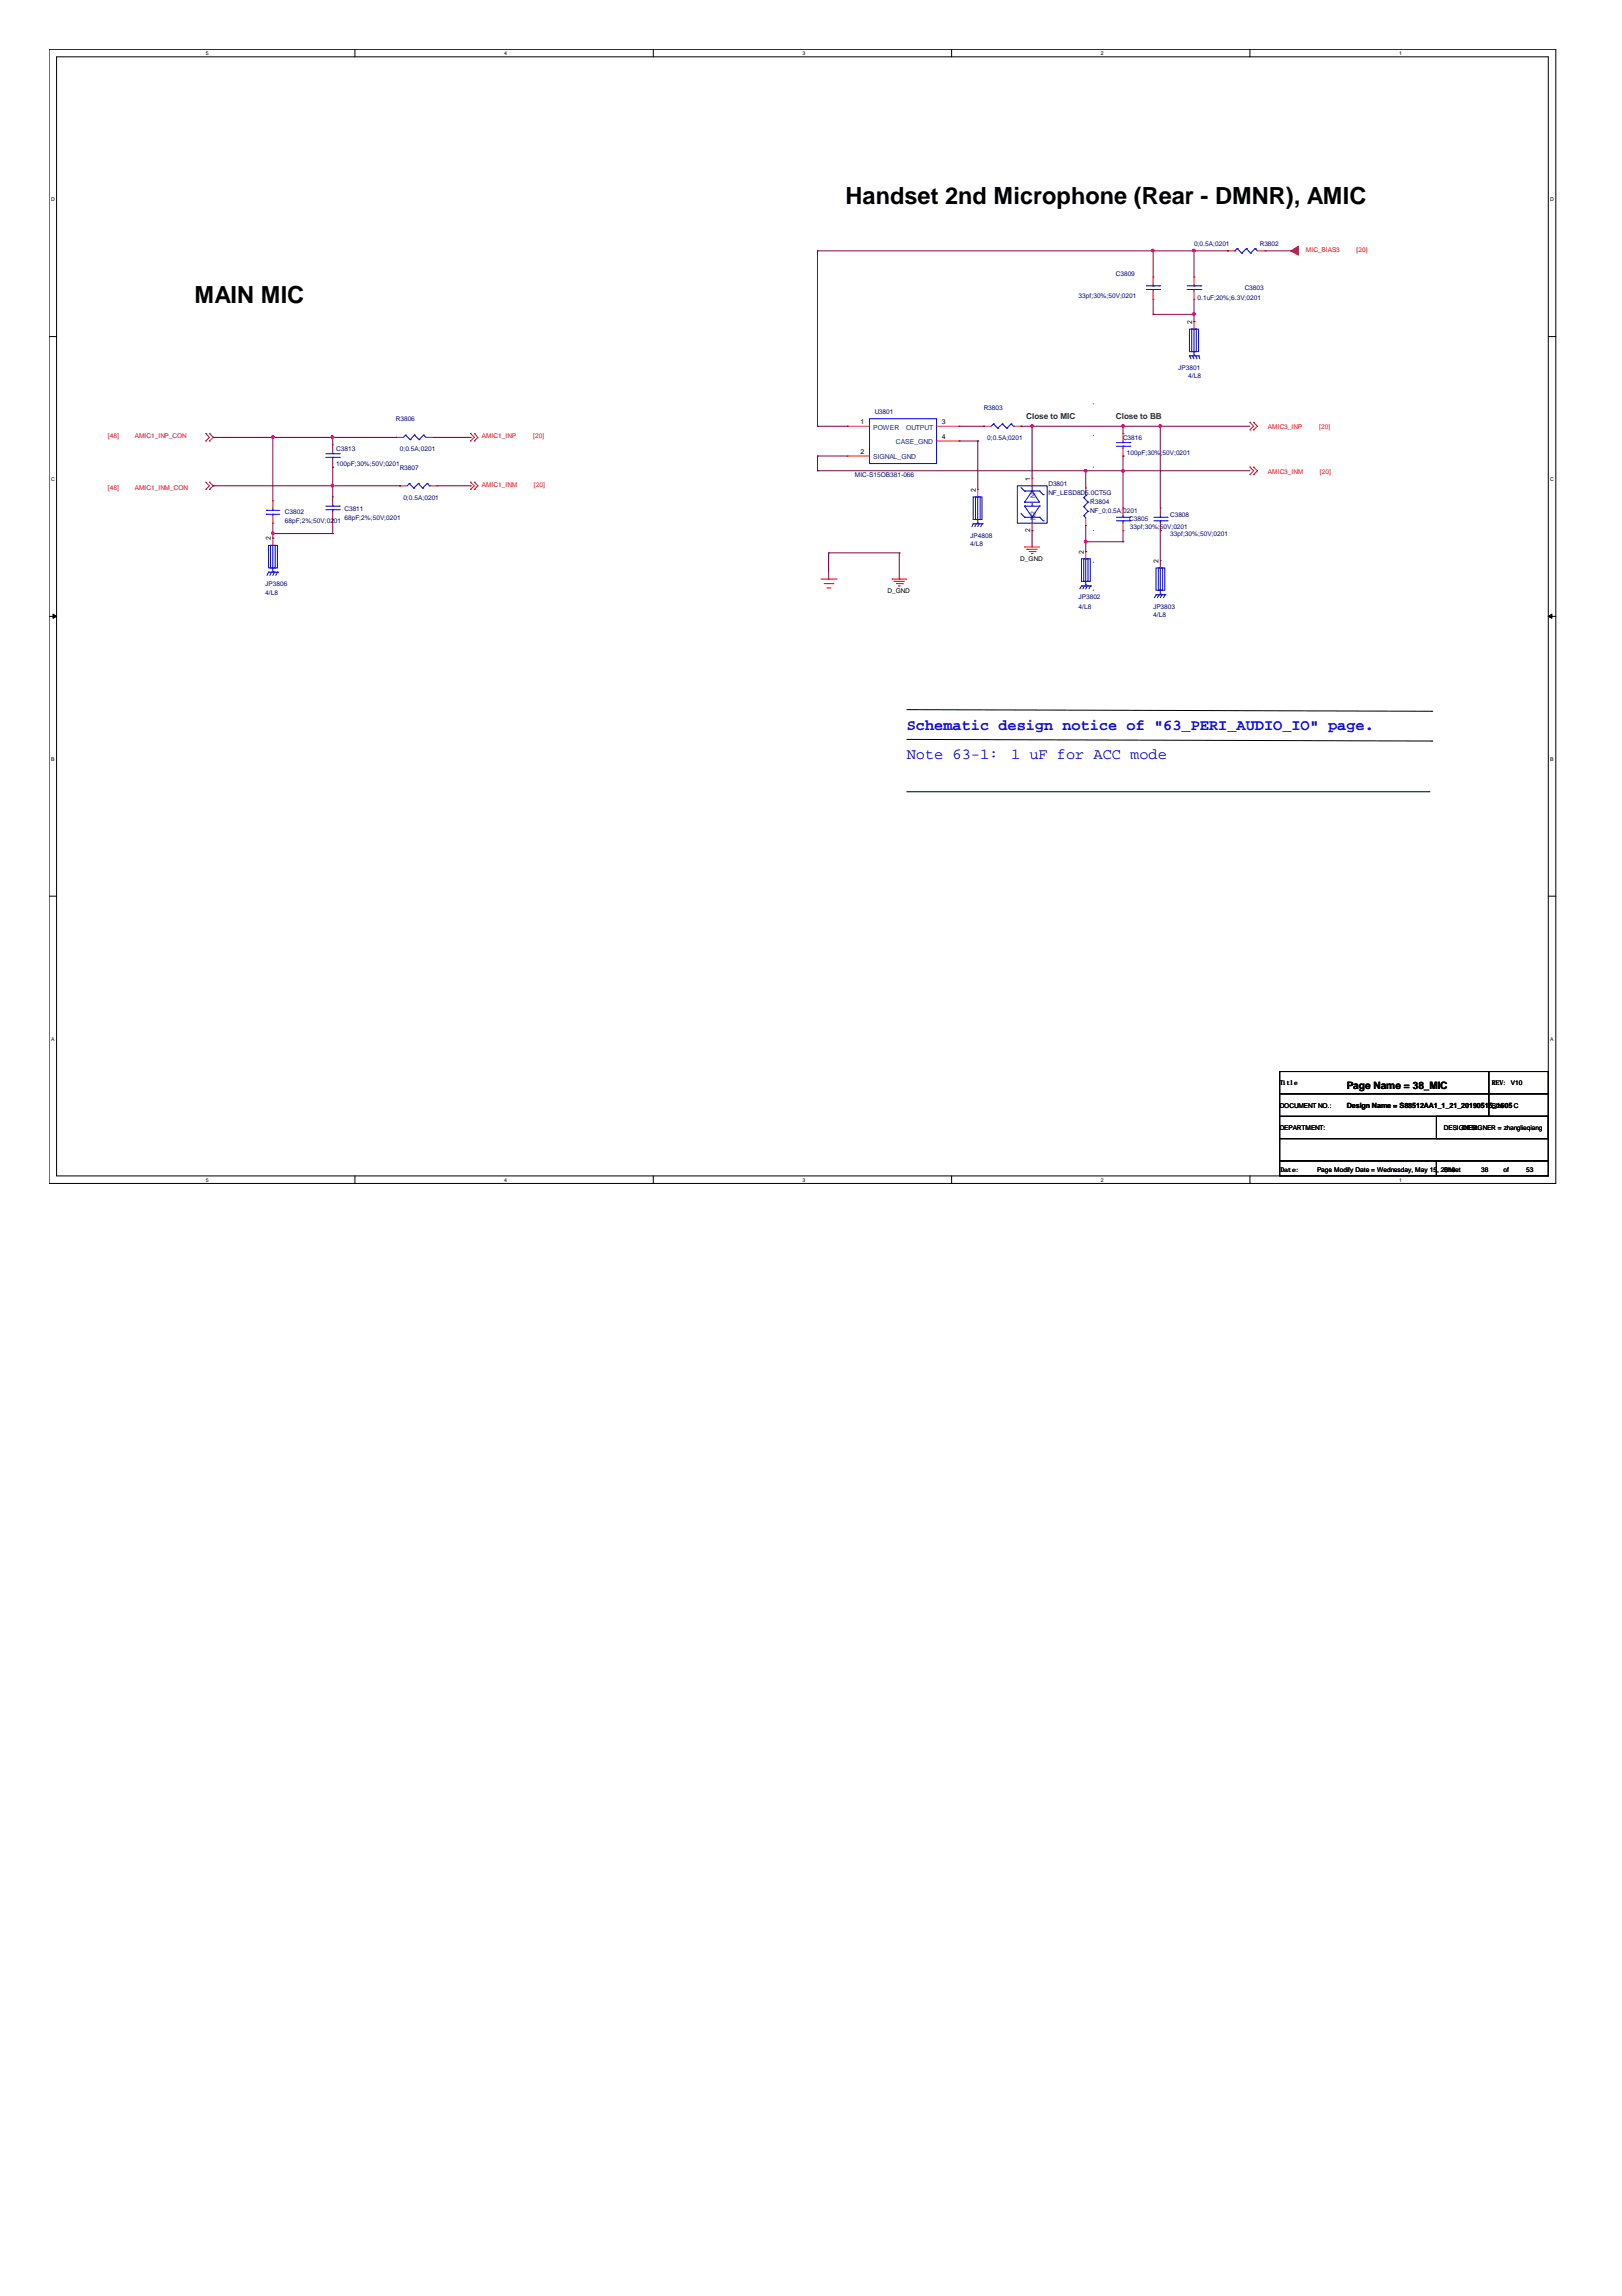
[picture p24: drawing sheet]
<svg xmlns="http://www.w3.org/2000/svg" width="210mm" height="297mm" viewBox="0 0 210 297" stroke-linecap="round" stroke-linejoin="round" font-family="sans-serif">
<defs><g id="words">
<g font-size="3">
<text x="109.4" y="26.4">Handset 2nd Microphone (Rear - DMNR), AMIC</text>
<text x="25.2" y="39.1">MAIN MIC</text>
</g>
<g font-size="2" fill="#00f">
<text x="117.3" y="94.4">Schematic design notice of &quot;63_PERI_AUDIO_IO&quot; page.</text>
<text x="117.3" y="98.2">Note 63-1:</text>
<text x="130.9" y="98.2">1 uF for ACC mode</text>
</g>
<text font-size="1.3" x="174.3" y="140.8">Page Name = 38_MIC</text>
<g font-size="1.1" fill="#008000">
<text x="132.8" y="54.2">Close to MIC</text>
<text x="144.4" y="54.2">Close to BB</text>
</g>
<g font-size=".9">
<text x="154.3" y="41.9" transform="rotate(-90 154.3 41.9)">2</text>
<text x="111.3" y="54.9">1</text>
<text x="111.3" y="58.7">2</text>
<text x="121.9" y="54.9">3</text>
<text x="121.9" y="56.8">4</text>
<text x="126.3" y="63.6" transform="rotate(-90 126.3 63.6)">2</text>
<text x="133.3" y="62.2" transform="rotate(-90 133.3 62.2)">1</text>
<text x="35.1" y="69.9" transform="rotate(-90 35.1 69.9)">2</text>
<text x="133.3" y="68.9" transform="rotate(-90 133.3 68.9)">2</text>
<text x="140.3" y="71.6" transform="rotate(-90 140.3 71.6)">2</text>
<text x="149.9" y="72.8" transform="rotate(-90 149.9 72.8)">2</text>
<text x="174.3" y="143.4">Design Name = S88512AA1_1_21_20190515_1605 C</text>
</g>
<g font-size=".9" fill="#004080">
<text x="113" y="55.6">POWER</text>
<text x="113" y="59.4">SIGNAL_GND</text>
<text x="116" y="57.5">CASE_GND</text>
<text x="117.3" y="55.6">OUTPUT</text>
<text x="134" y="64.5" transform="rotate(-90 134 64.5)">N1</text>
<text x="134" y="67.2" transform="rotate(-90 134 67.2)">N2</text>
</g>
<g font-size=".8" fill="#000080">
<text x="144.4" y="35.7">C3809</text>
<text x="154.5" y="31.8">0;0.5A;0201</text>
<text x="163" y="31.8">R3802</text>
<text x="139.6" y="38.6">33pf;30%;50V;0201</text>
<text x="155" y="38.8">0.1uF;20%;6.3V;0201</text>
<text x="161.1" y="37.6">C3803</text>
<text x="152.5" y="47.8">JP3801</text>
<text x="113.2" y="53.6">U3801</text>
<text x="127.3" y="53">R3803</text>
<text x="153.8" y="49">4/L8</text>
<text x="43.5" y="58.4">C3813</text>
<text x="51.2" y="54.5">R3806</text>
<text x="51.7" y="58.4">0;0.5A;0201</text>
<text x="127.8" y="56.9">0;0.5A;0201</text>
<text x="145.3" y="56.9">C3816</text>
<text x="145.8" y="58.8">100pF;30%</text>
<text x="150.2" y="58.8">;50V;0201</text>
<text x="43.5" y="60.3">100pF;30%;50V;0201</text>
<text x="51.7" y="60.8">R3807</text>
<text x="52.2" y="64.6">0;0.5A;0201</text>
<text x="110.6" y="61.7">MIC-S15OB381-066</text>
<text x="135.7" y="62.9">D3801</text>
<text x="135.7" y="64">NF_LESD8D5.0</text>
<text x="141.1" y="65.2">R</text>
<text x="141.6" y="64">CT5G</text>
<text x="141.7" y="65.2">3804</text>
<text x="36.9" y="66.5">C3802</text>
<text x="36.9" y="67.7">68pF;2%;50V;0201</text>
<text x="44.6" y="66.1">C3811</text>
<text x="44.6" y="67.2">68pF;2%;50V;0201</text>
<text x="125.6" y="69.5">JP4808</text>
<text x="125.6" y="70.7">4/L8</text>
<text x="141.1" y="66.4">N</text>
<text x="141.6" y="66.4">F_0;0.5A;0201</text>
<text x="146.1" y="67.4">C3805</text>
<text x="146.2" y="68.4">33pf;30%;50V;0201</text>
<text x="151.4" y="66.8">C3808</text>
<text x="151.4" y="69.4">33pf;30%;50V;0201</text>
<text x="34.3" y="75.8">JP3806</text>
<text x="34.3" y="77">4/L8</text>
<text x="139.6" y="77.5">JP3802</text>
<text x="139.6" y="78.7">4/L8</text>
<text x="149.2" y="78.7">JP3803</text>
<text x="149.2" y="79.9">4/L8</text>
</g>
<g font-size=".8" fill="#f00">
<text x="169" y="32.6">MIC_BIAS3</text>
<text x="175.6" y="32.6">[20]</text>
<text x="14" y="56.7">[48]</text>
<text x="17.4" y="56.7">AMIC1_INP_CON</text>
<text x="62.4" y="56.7">AMIC1_INP</text>
<text x="69" y="56.7">[20]</text>
<text x="164.1" y="55.5">AMIC3_INP</text>
<text x="170.7" y="55.5">[20]</text>
<text x="14" y="63.4">[48]</text>
<text x="17.4" y="63.4">AMIC1_INM_CON</text>
<text x="62.4" y="63">AMIC1_INM</text>
<text x="69.1" y="63">[20]</text>
<text x="164.1" y="61.3">AMIC3_INM</text>
<text x="170.8" y="61.3">[20]</text>
</g>
<g font-size=".8">
<text x="114.9" y="76.7">D_GND</text>
<text x="132" y="72.5">D_GND</text>
<text x="165.6" y="140.4">Title</text>
<text x="165.6" y="143.3">DOCUMENT NO.:</text>
<text x="193" y="143.3">Size</text>
<text x="193" y="140.4">REV: V10</text>
<text x="165.6" y="146.2">DEPARTMENT:</text>
<text x="186.9" y="146.2">DESIGDESIGNER = zhanglieqiang</text>
<text x="189.5" y="146.2">NER:</text>
<text x="165.7" y="151.6">Date:</text>
<text x="170.4" y="151.6">Page Modify Date = Wednesday, May 15, 2019</text>
<text x="186.9" y="151.6">Sheet</text>
<text x="191.7" y="151.6">38</text>
<text x="194.6" y="151.6">of</text>
<text x="197.5" y="151.6">53</text>
</g>
<g font-size=".7">
<text x="26.6" y="7.1">5</text>
<text x="65.2" y="7.1">4</text>
<text x="103.8" y="7.1">3</text>
<text x="142.5" y="7.1">2</text>
<text x="181.1" y="7.1">1</text>
<text x="6.6" y="26.1">D</text>
<text x="200.6" y="26.1">D</text>
<text x="6.6" y="62.3">C</text>
<text x="200.6" y="62.3">C</text>
<text x="6.6" y="98.5">B</text>
<text x="200.6" y="98.5">B</text>
<text x="6.6" y="134.6">A</text>
<text x="200.6" y="134.6">A</text>
<text x="26.6" y="152.9">5</text>
<text x="65.2" y="152.9">4</text>
<text x="103.8" y="152.9">3</text>
<text x="142.5" y="152.9">2</text>
<text x="181.1" y="152.9">1</text>
</g>
</g></defs>
<g fill="none" stroke="#000" stroke-width=".13">
<path d="M6.3 6.4h195v146.7h-195zM7.3 7.4h193.1v144.7h-193.1zM45.9 6.4v1M84.5 6.4v1M123.1 6.4v1M161.8 6.4v1M6.3 43.5h1M200.4 43.5h.9M6.3 79.7h1M200.4 79.7h.9M117.3 91.8l68 .2M117.3 95.7l68 .2"/>
<path d="M185.3 92h.1M185.3 95.9h.1M6.3 115.9h1M117.3 102.4h67.6M184.9 102.4h.1M200.4 115.9h.9M165.6 138.6h27.1v2.9h-27.1zM192.7 138.6h7.7v2.9h-7.7zM45.9 152.1v1M84.5 152.1v1M123.1 152.1v1M161.8 152.1v1"/>
<path d="M165.6 141.5h27.1v2.9h-27.1zM165.6 150.2h20.3v1.9h-20.3zM165.6 147.3h34.8v2.9h-34.8zM165.6 144.4h34.8v2.9h-34.8zM185.9 150.2h14.5v1.9h-14.5zM185.9 144.4h14.5v2.9h-14.5zM192.7 141.5h7.7v2.9h-7.7z"/>
</g>
<g fill="#000" stroke="#000" stroke-width=".13">
<path d="M6.9 79.4l.4 .3-.4 .3z" fill-rule="evenodd"/>
<path d="M200.4 79.7l.4-.3v.6z" fill-rule="evenodd"/>
</g>
<path d="M141.5 52.2v24.2M141.5 76.4h.1" fill="none" stroke="#008000" stroke-width=".13" stroke-dasharray="0 4.1"/>
<g fill="none" stroke="#f00" stroke-width=".13">
<path d="M149.2 35.8h.1M149.2 38.7h.1M149.2 35.8v1M149.2 37.7v1M154.5 35.8h.1M154.5 38.7h.1M154.5 35.8v1M154.5 37.7v1M158.9 32.5h.1M158.9 32.5h.9M162.7 32.5h1M163.7 32.5h.1"/>
<path d="M26.6 56.1h.1M26.6 57.1h.1M26.6 56.1l.5 .5-.5 .5M27.1 57.1h.1M27.1 56.1h.1M27.1 56.1l.5 .5-.5 .5M43.1 57.6h.1M43.1 57.6v.9M43.1 59.5v.9M51.2 56.6h.1M51.2 56.6h1M55.1 56.6h.9"/>
<path d="M56 56.6h.1M60.9 57.1h.1M60.9 56.1h.1M60.9 56.1l.5 .5-.5 .5M61.4 57.1h.1M61.4 56.1h.1M61.4 56.1l.4 .5-.4 .5M109.6 55.1h.1M109.6 59h.1M109.6 55.1h2.9M109.6 59h2.9M121.2 55.1h2.9"/>
<path d="M121.2 57.1h2.9M124.1 55.1h.1M124.1 57.1h.1M127.3 55.1h.1M127.3 55.1h1M131.1 55.1h1M132.1 55.1h.1M145.3 56.1h.1M145.3 59h.1M145.3 56.1v1M145.3 58v1M154.5 41.6h.1"/>
<path d="M154.5 41.6v1M161.8 54.6h.1M161.8 55.6h.1M161.8 54.6l.4 .5-.4 .5M162.2 54.6h.1M162.2 55.6h.1M162.2 54.6l.5 .5-.5 .5M26.6 62.4h.1M26.6 63.3h.1M26.6 62.4l.5 .5-.5 .4M27.1 63.3h.1M27.1 62.4h.1"/>
<path d="M27.1 62.4l.5 .5-.5 .4M35.3 69.6h.1M35.3 67.7h.1M35.3 64.8h.1M35.3 64.8v.9M35.3 66.7v1M35.3 69.6v1M43.1 64.3h.1M43.1 67.2h.1M43.1 60.4h.1M43.1 64.3v1M43.1 66.2v1"/>
<path d="M51.7 62.9h.1M51.7 62.9h1M55.6 62.9h1M56.6 62.9h.1M60.9 63.3h.1M60.9 62.4h.1M60.9 62.4l.5 .5-.5 .4M61.4 63.3h.1M61.4 62.4h.1M61.4 62.4l.4 .5-.4 .4M106.3 74.9h1.9M106.6 75.5h1.2"/>
<path d="M107 76.1h.4M107.2 74.9h.1M107.2 73.9v1M107.4 76.1h.1M107.8 75.5h.1M108.2 74.9h.1M115.4 74.9h.1M115.4 74.9h1.9M115.7 75.2h.1M115.7 75.2h1.4M116 75.5h.8M116.3 75.8h.1"/>
<path d="M116.3 75.8h.2M116.8 75.5h.1M126.5 63.3h.1M126.5 63.3v1M132.6 70.8h.1M132.6 70.8h1.9M132.9 71.1h.1M132.9 71.1h1.3M133.2 71.4h.7M133.5 71.6h.1M133.5 71.6h.2M133.6 61.9h.1"/>
<path d="M133.6 68.7h.1M133.6 61.9v1M133.6 67.7v1M133.9 71.4h.1M140.5 68h.1M140.5 63.1h.1M140.5 71.4h.1M140.5 63.1v1M140.5 67v1M140.5 71.4v.9M145.3 65.7h.1M145.3 68.7h.1"/>
<path d="M145.3 65.7v1M145.3 67.7v1M150.2 65.7h.1M150.2 68.7h.1M150.2 72.5h.1M150.2 65.7v1M150.2 67.7v1M150.2 72.5v1M161.8 60.4h.1M161.8 61.4h.1M161.8 60.4l.4 .5-.4 .5M162.2 60.4h.1"/>
<path d="M162.2 61.4h.1M162.2 60.4l.5 .5-.5 .5"/>
</g>
<path d="M167 32.5l1-.6v1.1z" fill-rule="evenodd" fill="#f00" stroke="#f00" stroke-width=".13"/>
<g fill="none" stroke="#00f" stroke-width=".13">
<path d="M148.3 37.5h1.8M148.3 37h1.8M149.2 37h.1M149.2 37.5h.1M149.2 36.8v.2M149.2 37.5v.2M150.1 37.5h.1M150.1 37h.1M153.6 37.5h1.8M153.6 37h1.8M154.5 37h.1M154.5 37.5h.1"/>
<path d="M154.5 36.8v.2M154.5 37.5v.2M155.4 37.5h.1M155.4 37h.1M159.8 32.5h.1M160.1 32.2h.1M160.1 32.2l.6 .6M160.1 32.2l-.3 .3M160.7 32.8h.1M161.3 32.2h.1M161.3 32.2l.5 .6M161.3 32.2l-.6 .6"/>
<path d="M161.8 32.8h.1M162.4 32.2h.1M162.4 32.2l.3 .3M162.4 32.2l-.6 .6M42.2 59.2h1.7M42.2 58.7h1.7M43.1 58.7h.1M43.1 59.2h.1M43.1 58.5v.2M43.1 59.2v.3M43.9 59.2h.1M43.9 58.7h.1"/>
<path d="M52.5 56.3h.1M52.5 56.3l-.3 .3M52.5 56.3l.6 .6M53.1 56.9h.1M53.6 56.3h.1M53.6 56.3l-.5 .6M53.6 56.3l.6 .6M54.2 56.9h.1M54.8 56.3h.1M54.8 56.3l-.6 .6M54.8 56.3l.3 .3M55.1 56.6h.1"/>
<path d="M112.5 54.2h8.7v5.8h-8.7zM128.6 54.8h.1M128.6 54.8l-.3 .3M128.6 54.8l.5 .6M129.1 55.4h.1M129.7 54.8h.1M129.7 54.8l-.6 .6M129.7 54.8l.6 .6M130.3 55.4h.1M130.9 54.8h.1M130.9 54.8l-.6 .6M130.9 54.8l.2 .3"/>
<path d="M131.1 55.1h.1M144.5 57.7h1.7M144.5 57.3h1.7M145.3 57.3h.1M145.3 57.7h.1M145.3 57.1v.2M145.3 57.7v.3M146.2 57.7h.1M146.2 57.3h.1M153.9 42.6h1.2v2.9h-1.2zM153.9 46h.1M153.9 46h1.2"/>
<path d="M153.9 46l.2 .4M154.2 42.6h.6v2.9h-.6zM154.3 46h.1M154.3 46l.2 .4M154.5 42.6h.1M154.5 46h.1M154.5 42.6v3.4M154.7 46h.1M154.7 46l.2 .4M155.1 46h.1M155.1 46l.2 .4M34.5 66h.1"/>
<path d="M34.5 66.5h.1M34.5 66h1.7M34.5 66.5h1.7M34.8 70.6h1.1v2.9h-1.1zM34.8 74h.1M34.8 74h1.1M34.8 74l-.3 .5M35 70.6h.6v2.9h-.6zM35.1 74h.1M35.1 74l-.2 .5M35.3 70.6h.1M35.3 73.9h.1"/>
<path d="M35.3 66.5h.1M35.3 66h.1M35.3 65.7v.3M35.3 66.5v.2M35.3 70.6v3.3M35.5 74h.1M35.5 74l-.2 .5M35.9 74h.1M35.9 74l-.2 .5M42.2 65.9h1.7M42.2 65.5h1.7M43.1 65.5h.1"/>
<path d="M43.1 65.9h.1M43.1 65.3v.2M43.1 65.9v.3M43.9 65.9h.1M43.9 65.5h.1M53 62.6h.1M53 62.6l-.3 .3M53 62.6l.6 .5M53.6 63.1h.1M54.1 62.6h.1M54.1 62.6l-.5 .5M54.1 62.6l.6 .5"/>
<path d="M54.7 63.1h.1M55.3 62.6h.1M55.3 62.6l-.6 .5M55.3 62.6l.3 .3M55.6 62.9h.1M125.9 64.3h1.2v2.9h-1.2zM125.9 67.8h.1M125.9 67.8h1.2M125.9 67.8l-.1 .3M126.2 64.3h.6v2.9h-.6zM126.3 67.8h.1M126.3 67.8l-.1 .3"/>
<path d="M126.5 64.3h.1M126.5 67.7h.1M126.5 64.3v3.4M126.7 67.8h.1M126.7 67.8l-.2 .3M127.1 67.8h.1M127.1 67.8l-.2 .3M131.7 62.9h3.8v4.8h-3.8zM132.1 66.4l.5 .5M132.1 63.1l.5 .4M132.6 66.9h.1M132.6 65.5h.1"/>
<path d="M132.6 65h.1M132.6 63.5h.1M132.6 66.9h1.9M132.6 65.5h1.9M132.6 65.5l1 1.4M132.6 63.5h1.9M133.6 66.9h.1M133.6 65.5h.1M133.6 63.5h.1M133.6 62.9h.1M133.6 62.9v.6M133.6 65v.5"/>
<path d="M133.6 66.9v.8M133.6 63.5l-1 1.5M133.6 63.5l.9 1.5h-1.9M134.5 66.9h.1M134.5 65.5h.1M134.5 63.5h.1M134.5 65.5l-.9 1.4M134.5 66.9l.5 .5M134.5 63.5l.5 .5M135 67.4h.1M135 64h.1M140 72.3h1.1v2.9h-1.1z"/>
<path d="M140 75.8h.1M140 75.8h1.1M140 75.8l-.3 .4M140.3 72.3h.5v2.9h-.5zM140.3 66.7h.1M140.3 65.6h.1M140.3 64.4h.1M140.3 66.7l.2 .3M140.3 65.6l.5 .6M140.3 64.4l.5 .6M140.3 75.8h.1M140.3 75.8l-.2 .4"/>
<path d="M140.5 64.1h.1M140.5 72.3h.1M140.5 75.7h.1M140.5 64.1l-.2 .3M140.5 72.3v3.4M140.7 75.8h.1M140.7 75.8l-.2 .4M140.8 66.2h.1M140.8 65h.1M140.8 66.2l-.5 .5M140.8 65l-.5 .6M141.1 75.8h.1"/>
<path d="M141.1 75.8l-.2 .4M144.5 67.4h1.7M144.5 66.9h1.7M145.3 66.9h.1M145.3 67.4h.1M145.3 66.7v.2M145.3 67.4v.3M146.2 67.4h.1M146.2 66.9h.1M149.3 67.4h1.7M149.3 66.9h1.7M149.6 73.5h1.1v2.9h-1.1z"/>
<path d="M149.6 76.9h.1M149.6 76.9h1.1M149.6 76.9l-.2 .4M149.9 73.5h.6v2.9h-.6zM150 76.9h.1M150 76.9l-.2 .4M150.2 66.9h.1M150.2 67.4h.1M150.2 73.5h.1M150.2 76.9h.1M150.2 66.7v.2M150.2 67.4v.3"/>
<path d="M150.2 73.5v3.4M150.4 76.9h.1M150.4 76.9l-.2 .4M150.7 76.9h.1M150.7 76.9l-.1 .4M151 67.4h.1M151 66.9h.1"/>
</g>
<g fill="none" stroke="#800040" stroke-width=".13">
<path d="M105.8 32.5h.1M105.8 32.5h53.1M105.8 32.5v22.6M149.2 32.5h.1M149.2 32.5v3.3M149.2 38.7v2M154.5 32.5h.1M154.5 32.5v3.3M154.5 38.7v2.9M158.9 32.5h.1M163.7 32.5h3.3M167 32.5h.1"/>
<path d="M27.6 56.6h.1M27.6 56.6h23.6M35.3 56.6h.1M35.3 56.6v8.2M43.1 56.6h.1M43.1 56.6v1M51.2 56.6h.1M56 56.6h4.9M60.9 56.6h.1M105.8 55.1h.1M105.8 59h.1M105.8 55.1h3.8"/>
<path d="M105.8 59v1.9M105.8 59h3.8M109.6 55.1h.1M124.1 55.1h3.2M124.1 57.1h2.4M126.5 57.1h.1M126.5 57.1v6.2M127.3 55.1h.1M132.1 55.1h.1M132.1 55.1h29.7M133.6 55.1h.1M133.6 55.1v6.8"/>
<path d="M145.3 55.1h.1M145.3 59h.1M145.3 55.1v1M145.3 59v6.7M149.2 40.7h.1M149.2 40.7h5.3M150.2 55.1h.1M150.2 55.1v10.6M154.5 40.7h.1M154.5 41.6h.1M27.6 62.9h.1M27.6 62.9h24.1"/>
<path d="M35.3 69h.1M35.3 69.6h.1M35.3 67.7v1.9M35.3 69h7.8M43.1 60.4h.1M43.1 62.9h.1M43.1 69h.1M43.1 60.4v3.9M43.1 67.2v1.8M51.7 62.9h.1M56.6 62.9h4.3M60.9 62.9h.1"/>
<path d="M105.8 60.9h.1M105.8 60.9h56M107.2 71.5h.1M107.2 71.5v2.4M107.2 71.5h9.2M116.4 71.5h.1M116.4 74.9h.1M116.4 71.5v3.4M133.6 68.7h.1M133.6 68.7v2.1M140.5 70.1h.1M140.5 60.9h.1"/>
<path d="M140.5 71.4h.1M140.5 60.9v2.2M140.5 68v3.4M140.5 70.1h4.8M145.3 60.9h.1M145.3 70.1h.1M145.3 68.7v1.4M150.2 68.7h.1M150.2 68.7v3.8"/>
</g>
<g fill="#f0f" stroke="#f0f" stroke-width=".13">
<path d="M42.9 56.4h.2v.3h-.2z" fill-rule="evenodd"/>
<path d="M145.2 55h.2v.2h-.2z" fill-rule="evenodd"/>
<path d="M133.4 55h.3v.2h-.3z" fill-rule="evenodd"/>
<path d="M150 55h.3v.2h-.3z" fill-rule="evenodd"/>
<path d="M145.2 60.8h.2v.2h-.2z" fill-rule="evenodd"/>
<path d="M35.2 56.4h.2v.3h-.2z" fill-rule="evenodd"/>
<path d="M140.4 60.8h.2v.2h-.2z" fill-rule="evenodd"/>
<path d="M42.9 62.7h.2v.2l-.1 .1-.1-.1z" fill-rule="evenodd"/>
<path d="M154.4 32.3h.2v.2h-.2z" fill-rule="evenodd"/>
<path d="M149.1 32.3h.2v.2h-.2z" fill-rule="evenodd"/>
<path d="M154.4 40.5h.2v.2h-.2z" fill-rule="evenodd"/>
<path d="M35.2 68.9h.2v.2h-.2z" fill-rule="evenodd"/>
<path d="M140.4 69.9h.2v.3l-.1 .1-.1-.1z" fill-rule="evenodd"/>
<path d="M42.9 56.4h.2v.3h-.2z" fill-rule="evenodd"/>
<path d="M145.2 55h.2v.2h-.2z" fill-rule="evenodd"/>
<path d="M133.4 55h.3v.2h-.3z" fill-rule="evenodd"/>
<path d="M150 55h.3v.2h-.3z" fill-rule="evenodd"/>
<path d="M145.2 60.8h.2v.2h-.2z" fill-rule="evenodd"/>
<path d="M35.2 56.4h.2v.3h-.2z" fill-rule="evenodd"/>
<path d="M140.4 60.8h.2v.2h-.2z" fill-rule="evenodd"/>
<path d="M42.9 62.7h.2v.2l-.1 .1-.1-.1z" fill-rule="evenodd"/>
<path d="M154.4 32.3h.2v.2h-.2z" fill-rule="evenodd"/>
<path d="M149.1 32.3h.2v.2h-.2z" fill-rule="evenodd"/>
<path d="M154.4 40.5h.2v.2h-.2z" fill-rule="evenodd"/>
<path d="M35.2 68.9h.2v.2h-.2z" fill-rule="evenodd"/>
<path d="M140.4 69.9h.2v.3l-.1 .1-.1-.1z" fill-rule="evenodd"/>
</g>
<use href="#words"/>
</svg>
